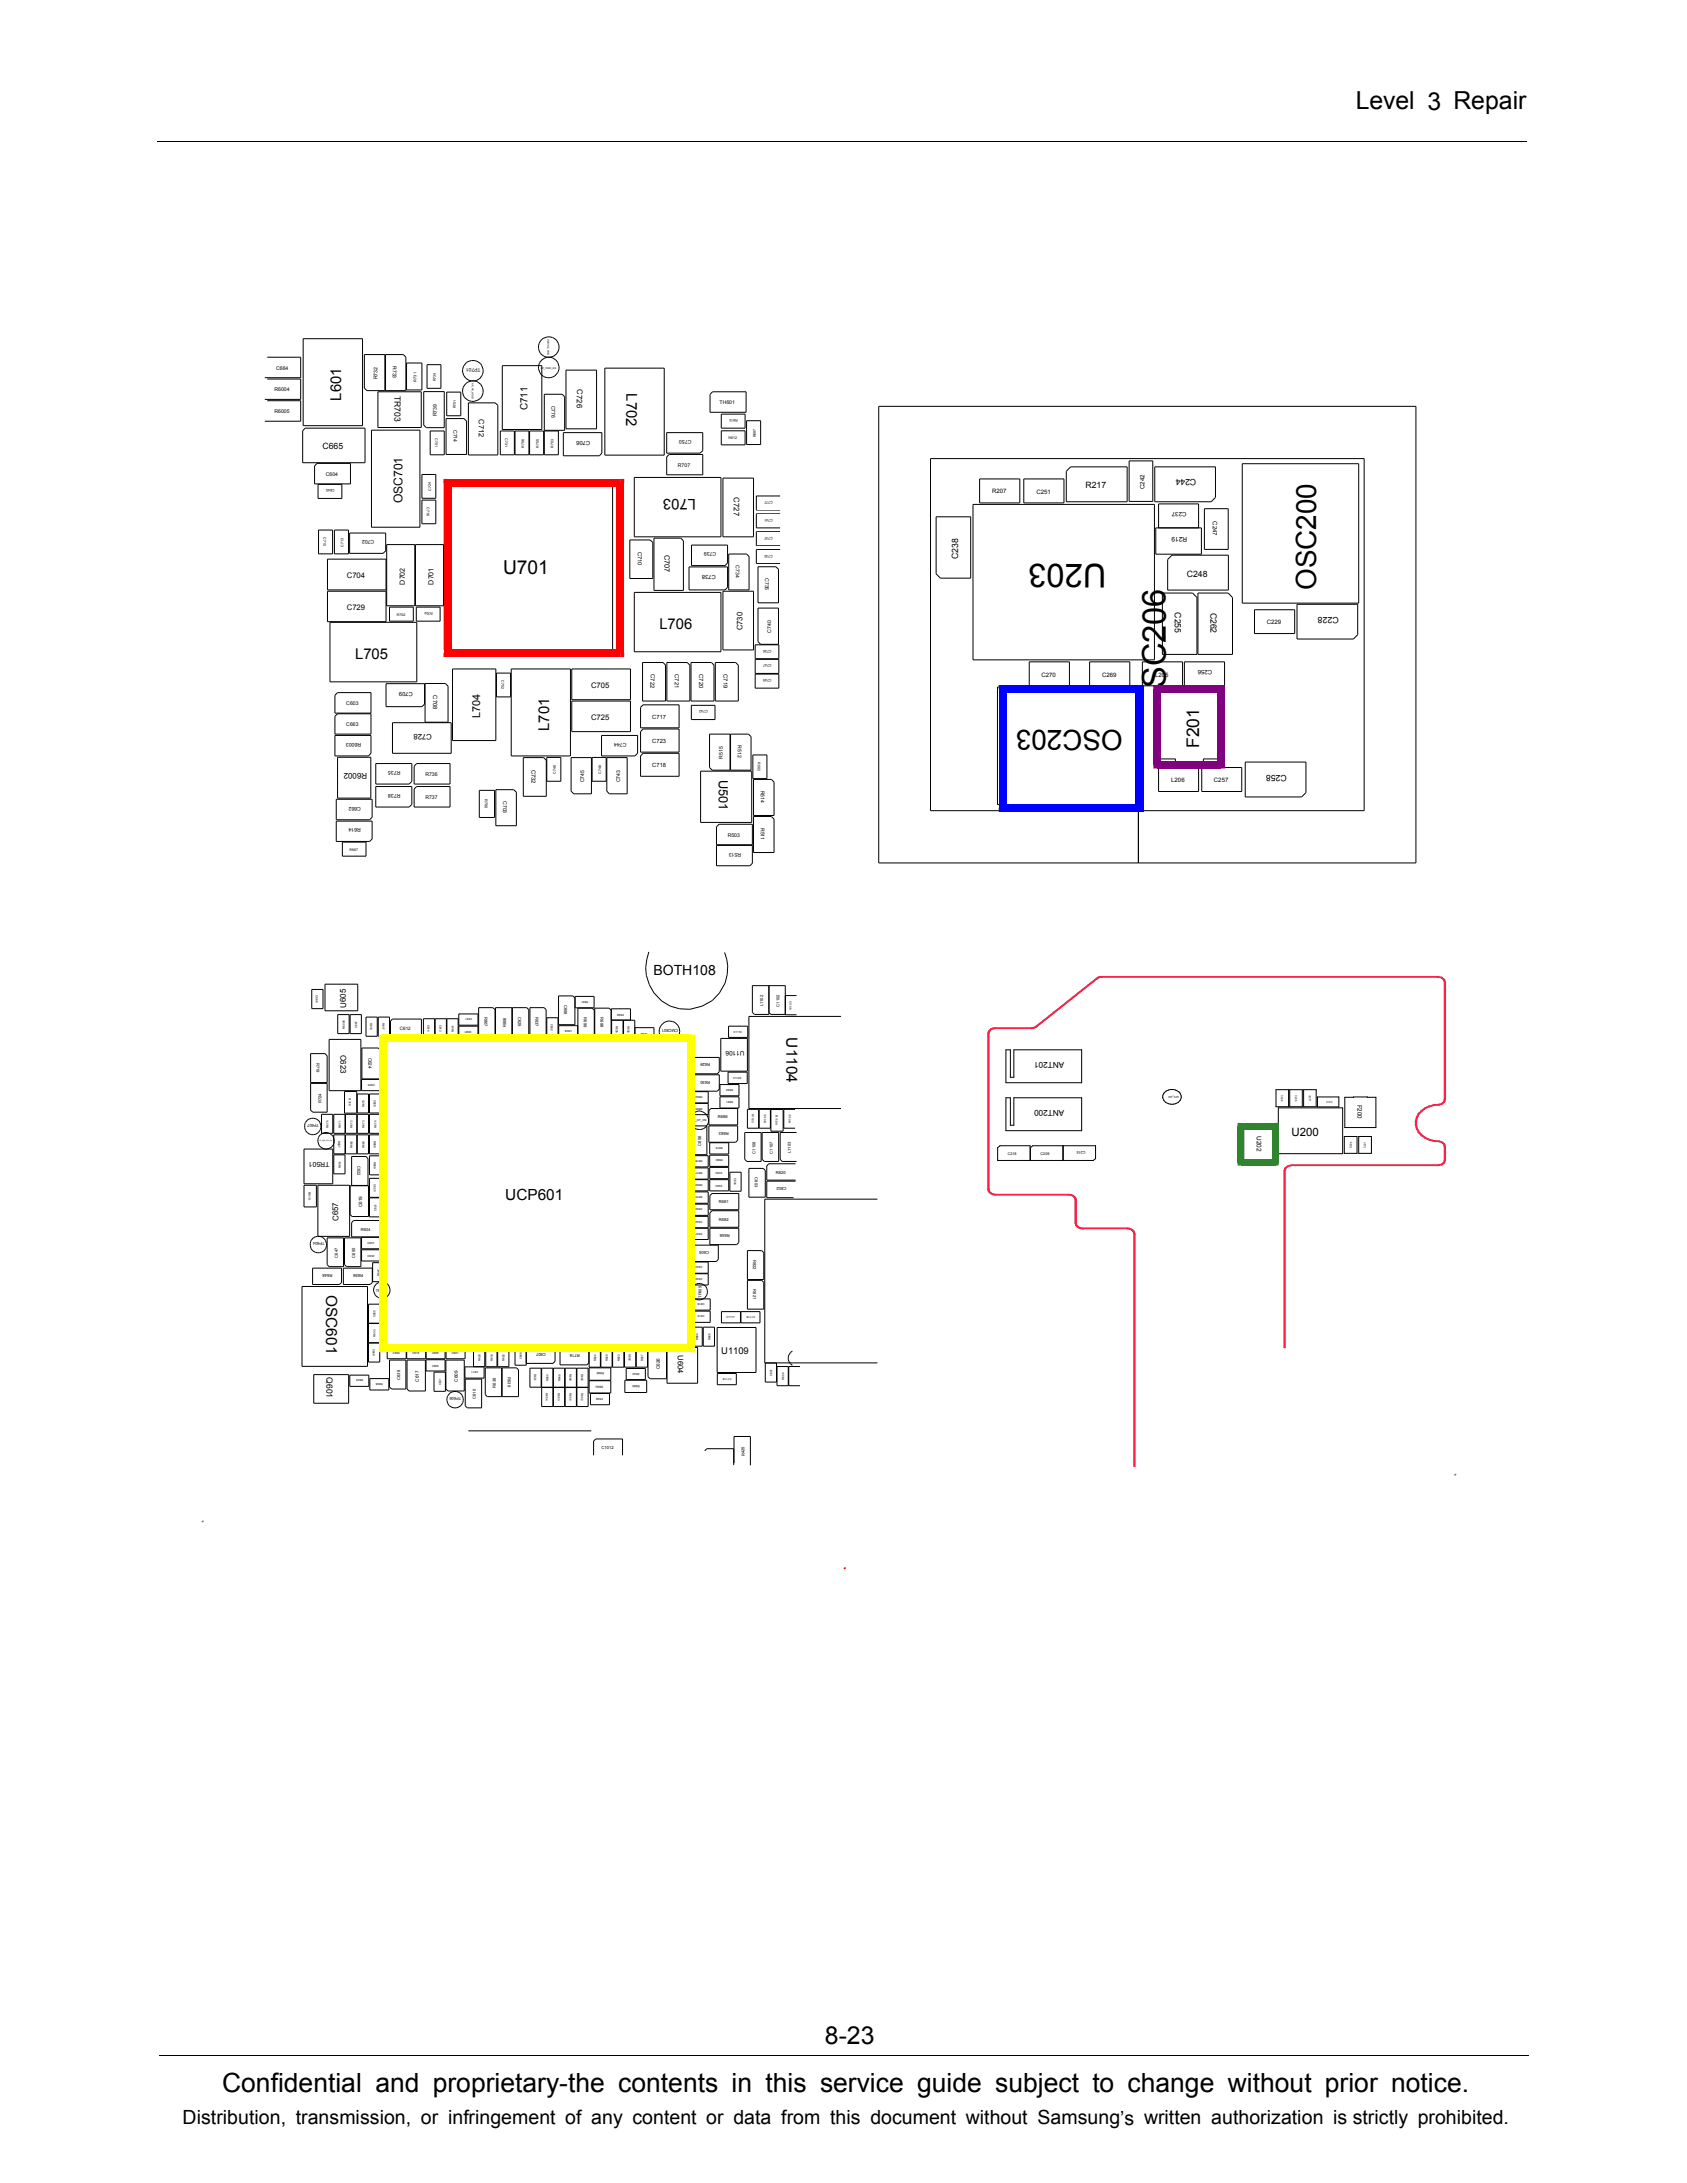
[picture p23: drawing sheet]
<svg xmlns="http://www.w3.org/2000/svg" width="216mm" height="279mm" viewBox="0 0 216 279" stroke-linecap="round" stroke-linejoin="round" font-family="sans-serif">
<defs><g id="words">
<g font-size="4.2">
<text x="141.6" y="72.2" transform="rotate(-180 141.6 72.2)">U203</text>
<text x="149.2" y="88.1" transform="rotate(-90 149.2 88.1)">SC206</text>
</g>
<g font-size="3.6">
<text x="168.4" y="75.5" transform="rotate(-90 168.4 75.5)">OSC200</text>
<text x="143.7" y="93.5" transform="rotate(-180 143.7 93.5)">OSC203</text>
</g>
<text font-size="3.4" x="28.4" y="267.7">Confidential and proprietary-the contents in this service guide subject to change without prior notice.</text>
<g font-size="3.2">
<text x="173.5" y="14">Level 3 Repair</text>
<text x="105.6" y="261.6">8-23</text>
</g>
<g font-size="2.5">
<text x="64.4" y="73.5">U701</text>
<text x="23.4" y="271.9">Distribution, transmission, or infringement of any content or data from this document without Samsung’s written authorization is strictly prohibited.</text>
</g>
<text font-size="2.2" x="153.5" y="95.7" transform="rotate(-90 153.5 95.7)">F201</text>
<g font-size="2">
<text x="100.6" y="132.8" transform="rotate(90 100.6 132.8)">U1104</text>
<text x="64.7" y="153.5">UCP601</text>
<text x="41.7" y="165.8" transform="rotate(90 41.7 165.8)">OSC601</text>
</g>
<g font-size="1.9">
<text x="43.6" y="51.3" transform="rotate(-90 43.6 51.3)">L601</text>
<text x="80.2" y="50.3" transform="rotate(90 80.2 50.3)">L702</text>
<text x="89.1" y="63.9" transform="rotate(-180 89.1 63.9)">L703</text>
<text x="84.4" y="80.5">L706</text>
<text x="45.4" y="84.3">L705</text>
<text x="70.3" y="93.5" transform="rotate(-90 70.3 93.5)">L701</text>
</g>
<text font-size="1.8" x="83.6" y="124.7">BOTH108</text>
<g font-size="1.6">
<text x="51.5" y="64.4" transform="rotate(-90 51.5 64.4)">OSC701</text>
<text x="92" y="99.8" transform="rotate(90 92 99.8)">U501</text>
</g>
<text font-size="1.5" x="165.3" y="145.4">U200</text>
<text font-size="1.4" x="61.5" y="91.9" transform="rotate(-90 61.5 91.9)">L704</text>
<text font-size="1.3" x="67.5" y="52.5" transform="rotate(-90 67.5 52.5)">C711</text>
<text font-size="1.2" x="92.3" y="173.3">U1109</text>
<g font-size="1.1">
<text x="50.5" y="50.7" transform="rotate(90 50.5 50.7)">TR703</text>
<text x="41.3" y="57.5">C665</text>
<text x="138.9" y="62.5">R217</text>
<text x="153.1" y="61.4" transform="rotate(-180 153.1 61.4)">C244</text>
<text x="122.6" y="71.5" transform="rotate(-90 122.6 71.5)">C238</text>
<text x="151.9" y="73.8">C248</text>
<text x="150.3" y="78.4" transform="rotate(90 150.3 78.4)">C255</text>
<text x="154.9" y="78.4" transform="rotate(90 154.9 78.4)">C262</text>
<text x="171.3" y="79" transform="rotate(-180 171.3 79)">C228</text>
<text x="164.7" y="99.2" transform="rotate(-180 164.7 99.2)">C258</text>
<text x="136.2" y="135.9" transform="rotate(-180 136.2 135.9)">ANT201</text>
<text x="136.2" y="142" transform="rotate(-180 136.2 142)">ANT200</text>
<text x="41.8" y="176.3" transform="rotate(90 41.8 176.3)">Q601</text>
</g>
<g font-size="1">
<text x="73.9" y="49.8" transform="rotate(90 73.9 49.8)">C726</text>
<text x="93.9" y="63.7" transform="rotate(90 93.9 63.7)">C727</text>
<text x="44.4" y="74">C704</text>
<text x="44.4" y="78">C729</text>
<text x="95" y="80.7" transform="rotate(-90 95 80.7)">C730</text>
<text x="75.6" y="88">C705</text>
<text x="55.3" y="93.9" transform="rotate(-180 55.3 93.9)">C728</text>
<text x="75.6" y="92.1">C725</text>
<text x="47" y="99" transform="rotate(-180 47 99)">R6002</text>
<text x="44.3" y="129" transform="rotate(-90 44.3 129)">U605</text>
<text x="43.6" y="135" transform="rotate(90 43.6 135)">C623</text>
<text x="43.3" y="156.3" transform="rotate(-90 43.3 156.3)">C657</text>
<text x="86.8" y="173.5" transform="rotate(90 86.8 173.5)">U604</text>
</g>
<g font-size=".9">
<text x="61.3" y="53.7" transform="rotate(90 61.3 53.7)">C712</text>
<text x="85" y="71" transform="rotate(90 85 71)">C707</text>
<text x="51.8" y="74.8" transform="rotate(-90 51.8 74.8)">D702</text>
<text x="55.5" y="74.8" transform="rotate(-90 55.5 74.8)">D701</text>
<text x="42.2" y="148.8" transform="rotate(-180 42.2 148.8)">TR501</text>
</g>
<g font-size=".8">
<text x="127" y="63.2">R207</text>
<text x="132.7" y="63.2">C251</text>
<text x="146.5" y="62.6" transform="rotate(-90 146.5 62.6)">C242</text>
<text x="151.8" y="65.6" transform="rotate(-180 151.8 65.6)">C237</text>
<text x="151.9" y="68.7" transform="rotate(-180 151.9 68.7)">R219</text>
<text x="155.2" y="66.7" transform="rotate(90 155.2 66.7)">C247</text>
<text x="162.1" y="79.9">C229</text>
<text x="133.3" y="86.6">C270</text>
<text x="141" y="86.6">C269</text>
<text x="147.8" y="86.6">L205</text>
<text x="155.1" y="85.8" transform="rotate(-180 155.1 85.8)">C256</text>
<text x="149.9" y="100.1">L206</text>
<text x="155.4" y="100.1">C257</text>
<text x="95.3" y="134.5" transform="rotate(-180 95.3 134.5)">U1106</text>
<text x="173.7" y="141.4" transform="rotate(90 173.7 141.4)">F200</text>
<text x="160.9" y="145.4" transform="rotate(90 160.9 145.4)">U202</text>
</g>
<g font-size=".7">
<text x="35.3" y="47.3">C664</text>
<text x="50.3" y="46.8" transform="rotate(90 50.3 46.8)">R733</text>
<text x="35.1" y="50.1">R6004</text>
<text x="35.1" y="52.9">R6005</text>
<text x="48.3" y="48.5" transform="rotate(-90 48.3 48.5)">R732</text>
<text x="55.9" y="53.3" transform="rotate(-90 55.9 53.3)">R739</text>
<text x="70.6" y="51.9" transform="rotate(90 70.6 51.9)">C776</text>
<text x="92.1" y="51.7">TH601</text>
<text x="58" y="55" transform="rotate(90 58 55)">C714</text>
<text x="75.5" y="56.4" transform="rotate(-180 75.5 56.4)">C706</text>
<text x="86.8" y="59.8">R707</text>
<text x="88.5" y="56.3" transform="rotate(-180 88.5 56.3)">C750</text>
<text x="41.7" y="60.9">C604</text>
<text x="47.9" y="69.2" transform="rotate(-180 47.9 69.2)">C702</text>
<text x="81.6" y="70.6" transform="rotate(90 81.6 70.6)">C710</text>
<text x="91.7" y="70.7" transform="rotate(-180 91.7 70.7)">C739</text>
<text x="91.6" y="73.6" transform="rotate(-180 91.6 73.6)">C738</text>
<text x="94.2" y="72.3" transform="rotate(90 94.2 72.3)">C734</text>
<text x="97.9" y="74" transform="rotate(90 97.9 74)">C735</text>
<text x="98.7" y="81" transform="rotate(-90 98.7 81)">C740</text>
<text x="52.8" y="88.6" transform="rotate(-180 52.8 88.6)">C709</text>
<text x="55.4" y="89" transform="rotate(90 55.4 89)">C708</text>
<text x="83.3" y="86.3" transform="rotate(90 83.3 86.3)">C722</text>
<text x="86.4" y="86.3" transform="rotate(90 86.4 86.3)">C721</text>
<text x="89.5" y="86.3" transform="rotate(90 89.5 86.3)">C720</text>
<text x="92.6" y="86.3" transform="rotate(90 92.6 86.3)">C719</text>
<text x="44.3" y="90.3">C603</text>
<text x="44.3" y="92.9">C663</text>
<text x="46.2" y="95.1" transform="rotate(-180 46.2 95.1)">R6003</text>
<text x="80.2" y="95.1" transform="rotate(-180 80.2 95.1)">C744</text>
<text x="83.5" y="92">C717</text>
<text x="83.5" y="95.1">C723</text>
<text x="94.4" y="95.4" transform="rotate(90 94.4 95.4)">R512</text>
<text x="51.2" y="98.7" transform="rotate(-180 51.2 98.7)">R735</text>
<text x="51.2" y="101.6" transform="rotate(-180 51.2 101.6)">R738</text>
<text x="54.4" y="99.3">R736</text>
<text x="68" y="98.5" transform="rotate(90 68 98.5)">C732</text>
<text x="74.8" y="100.1" transform="rotate(-90 74.8 100.1)">C745</text>
<text x="79.4" y="100.1" transform="rotate(-90 79.4 100.1)">C743</text>
<text x="83.5" y="98.2">C718</text>
<text x="92.5" y="97.1" transform="rotate(-90 92.5 97.1)">R515</text>
<text x="97.4" y="101.2" transform="rotate(90 97.4 101.2)">R514</text>
<text x="46.2" y="103.3" transform="rotate(-180 46.2 103.3)">C662</text>
<text x="46.2" y="106" transform="rotate(-180 46.2 106)">R614</text>
<text x="54.4" y="102.3">R737</text>
<text x="64.4" y="102.5" transform="rotate(90 64.4 102.5)">C703</text>
<text x="93.1" y="107.1">R503</text>
<text x="97.4" y="106" transform="rotate(90 97.4 106)">R511</text>
<text x="94.8" y="109.1" transform="rotate(-180 94.8 109.1)">R513</text>
</g>
<g font-size=".6">
<text x="61.5" y="47.1" transform="rotate(-180 61.5 47.1)">TP701</text>
<text x="51.2" y="131.9">C612</text>
<text x="47.2" y="135.4" transform="rotate(90 47.2 135.4)">C624</text>
<text x="46.3" y="154.5" transform="rotate(-90 46.3 154.5)">C619</text>
<text x="53.6" y="176.8" transform="rotate(-90 53.6 176.8)">C617</text>
<text x="58.6" y="176.8" transform="rotate(-90 58.6 176.8)">C609</text>
<text x="84.5" y="175.3" transform="rotate(-90 84.5 175.3)">C626</text>
</g>
<g font-size=".5">
<text x="53.3" y="48.8" transform="rotate(-90 53.3 48.8)">R731</text>
<text x="55.8" y="48.8" transform="rotate(-90 55.8 48.8)">R734</text>
<text x="58.3" y="52.3" transform="rotate(-90 58.3 52.3)">R701</text>
<text x="94.4" y="53.7" transform="rotate(-180 94.4 53.7)">R613</text>
<text x="55.7" y="56.1" transform="rotate(90 55.7 56.1)">C701</text>
<text x="64.7" y="56.1" transform="rotate(90 64.7 56.1)">C731</text>
<text x="67.1" y="57.3" transform="rotate(-90 67.1 57.3)">R706</text>
<text x="68.9" y="57.3" transform="rotate(-90 68.9 57.3)">R705</text>
<text x="70.8" y="57.3" transform="rotate(-90 70.8 57.3)">R703</text>
<text x="93.2" y="56.2">R612</text>
<text x="96.7" y="56" transform="rotate(-90 96.7 56)">R697</text>
<text x="42.8" y="62.6" transform="rotate(-180 42.8 62.6)">C640</text>
<text x="54.6" y="64.9" transform="rotate(90 54.6 64.9)">C716</text>
<text x="55.2" y="62.8" transform="rotate(-90 55.2 62.8)">C724</text>
<text x="98.9" y="64.1" transform="rotate(-180 98.9 64.1)">C777</text>
<text x="41.4" y="68.8" transform="rotate(90 41.4 68.8)">C715</text>
<text x="44" y="70" transform="rotate(-90 44 70)">C713</text>
<text x="98.9" y="66.4" transform="rotate(-180 98.9 66.4)">C741</text>
<text x="98.9" y="71" transform="rotate(-180 98.9 71)">C733</text>
<text x="98.9" y="68.7" transform="rotate(-180 98.9 68.7)">C737</text>
<text x="50.8" y="78.8">R702</text>
<text x="55.4" y="78.3" transform="rotate(-180 55.4 78.3)">R704</text>
<text x="98.7" y="83.2" transform="rotate(-180 98.7 83.2)">C736</text>
<text x="64.2" y="87.1" transform="rotate(90 64.2 87.1)">C752</text>
<text x="98.7" y="85" transform="rotate(-180 98.7 85)">C747</text>
<text x="98.7" y="86.9" transform="rotate(-180 98.7 86.9)">C749</text>
<text x="90.6" y="90.9" transform="rotate(-180 90.6 90.9)">C742</text>
<text x="71.1" y="99" transform="rotate(-90 71.1 99)">C746</text>
<text x="76.9" y="99" transform="rotate(-90 76.9 99)">C748</text>
<text x="97" y="97.6" transform="rotate(90 97 97.6)">R502</text>
<text x="62" y="102.2" transform="rotate(90 62 102.2)">R700</text>
<text x="44.7" y="108.9">R667</text>
<text x="62" y="130.1" transform="rotate(90 62 130.1)">R807</text>
<text x="64.8" y="131.5" transform="rotate(-90 64.8 131.5)">R806</text>
<text x="66.3" y="130.1" transform="rotate(90 66.3 130.1)">C629</text>
<text x="68.5" y="130.1" transform="rotate(90 68.5 130.1)">R637</text>
<text x="72.2" y="128.6" transform="rotate(90 72.2 128.6)">C658</text>
<text x="74.7" y="130.2" transform="rotate(90 74.7 130.2)">R699</text>
<text x="76.9" y="130.2" transform="rotate(90 76.9 130.2)">R698</text>
<text x="86.8" y="131.7" transform="rotate(-180 86.8 131.7)">CMC801</text>
<text x="97.7" y="128.8" transform="rotate(-90 97.7 128.8)">L1102</text>
<text x="99.8" y="128.8" transform="rotate(-90 99.8 128.8)">C1102</text>
<text x="40.5" y="136" transform="rotate(90 40.5 136)">R719</text>
<text x="90.9" y="136.1" transform="rotate(-180 90.9 136.1)">R629</text>
<text x="40.8" y="143.9" transform="rotate(-180 40.8 143.9)">TP607</text>
<text x="41.1" y="141.2" transform="rotate(-90 41.1 141.2)">R724</text>
<text x="90.9" y="138.3" transform="rotate(-180 90.9 138.3)">R630</text>
<text x="91.9" y="143.2">R686</text>
<text x="45.7" y="149.2" transform="rotate(90 45.7 149.2)">C622</text>
<text x="89.7" y="146.6" transform="rotate(-90 89.7 146.6)">C656</text>
<text x="93.3" y="144.8" transform="rotate(-180 93.3 144.8)">R683</text>
<text x="96.7" y="147.6" transform="rotate(-90 96.7 147.6)">C1108</text>
<text x="98.9" y="147.6" transform="rotate(-90 98.9 147.6)">C1107</text>
<text x="101.2" y="147.6" transform="rotate(-90 101.2 147.6)">L1103</text>
<text x="129" y="147.8">C218</text>
<text x="133.2" y="147.8">C209</text>
<text x="138.9" y="147.3" transform="rotate(-180 138.9 147.3)">C215</text>
<text x="92" y="154">R681</text>
<text x="96.6" y="150.7" transform="rotate(90 96.6 150.7)">C803</text>
<text x="99.3" y="150.2">R820</text>
<text x="100.6" y="151.9" transform="rotate(-180 100.6 151.9)">C802</text>
<text x="41.5" y="159" transform="rotate(-180 41.5 159)">TP604</text>
<text x="43.2" y="161" transform="rotate(-90 43.2 161)">C647</text>
<text x="45.4" y="161" transform="rotate(-90 45.4 161)">C655</text>
<text x="46.2" y="157.5">R634</text>
<text x="90.8" y="160.1" transform="rotate(-180 90.8 160.1)">C605</text>
<text x="92" y="156.3">R682</text>
<text x="93.4" y="157.9" transform="rotate(-180 93.4 157.9)">R658</text>
<text x="96.4" y="161.2" transform="rotate(90 96.4 161.2)">R822</text>
<text x="42.5" y="163" transform="rotate(-180 42.5 163)">R648</text>
<text x="46.5" y="163" transform="rotate(-180 46.5 163)">R656</text>
<text x="48.1" y="165.4">TP603</text>
<text x="89.8" y="166.1" transform="rotate(-90 89.8 166.1)">TP605</text>
<text x="96.4" y="165" transform="rotate(90 96.4 165)">R821</text>
<text x="69.9" y="173.1" transform="rotate(-180 69.9 173.1)">C607</text>
<text x="74.2" y="173.3" transform="rotate(-180 74.2 173.3)">R718</text>
<text x="51.2" y="176.6" transform="rotate(-90 51.2 176.6)">C638</text>
<text x="59" y="178.8" transform="rotate(-180 59 178.8)">TP606</text>
<text x="60.9" y="179" transform="rotate(-90 60.9 179)">C610</text>
<text x="63.5" y="177.6" transform="rotate(-90 63.5 177.6)">R638</text>
<text x="65" y="176.2" transform="rotate(90 65 176.2)">R639</text>
<text x="77" y="185.5">C1012</text>
<text x="95.3" y="186.4" transform="rotate(-90 95.3 186.4)">R425</text>
</g>
<g font-size=".4">
<text x="40.4" y="127.4" transform="rotate(90 40.4 127.4)">C666</text>
<text x="44.1" y="131.7" transform="rotate(-90 44.1 131.7)">R6006</text>
<text x="45.7" y="131.6" transform="rotate(-90 45.7 131.6)">C667</text>
<text x="47.4" y="130.9" transform="rotate(90 47.4 130.9)">R618</text>
<text x="49" y="130.9" transform="rotate(90 49 130.9)">R617</text>
<text x="54.7" y="131.1" transform="rotate(90 54.7 131.1)">C614</text>
<text x="56.2" y="131.1" transform="rotate(90 56.2 131.1)">C613</text>
<text x="60.4" y="130.3" transform="rotate(-180 60.4 130.3)">C651</text>
<text x="70.5" y="131" transform="rotate(90 70.5 131)">C632</text>
<text x="73.2" y="131.8" transform="rotate(-180 73.2 131.8)">C608</text>
<text x="75.3" y="128.1" transform="rotate(-180 75.3 128.1)">R631</text>
<text x="78.8" y="131.3" transform="rotate(90 78.8 131.3)">R635</text>
<text x="79" y="130">R692</text>
<text x="80.3" y="131.3" transform="rotate(90 80.3 131.3)">R636</text>
<text x="101" y="128.1" transform="rotate(90 101 128.1)">C1106</text>
<text x="58.1" y="132.1" transform="rotate(-90 58.1 132.1)">R641</text>
<text x="59.5" y="132.2">U603</text>
<text x="82" y="132.4">R632</text>
<text x="93.9" y="132.2">C1119</text>
<text x="44.7" y="140.6" transform="rotate(90 44.7 140.6)">R315</text>
<text x="46.6" y="141.7" transform="rotate(-90 46.6 141.7)">R675</text>
<text x="47.8" y="140.8" transform="rotate(90 47.8 140.8)">C628</text>
<text x="48" y="138.7" transform="rotate(-180 48 138.7)">C625</text>
<text x="88.5" y="143.5">TP_CP_ON</text>
<text x="89.9" y="141.8" transform="rotate(-180 89.9 141.8)">R665</text>
<text x="89.9" y="140.3" transform="rotate(-180 89.9 140.3)">R664</text>
<text x="93.8" y="138.1">C1120</text>
<text x="93.8" y="139.3" transform="rotate(-180 93.8 139.3)">R660</text>
<text x="93.8" y="140.9" transform="rotate(-180 93.8 140.9)">R661</text>
<text x="96.2" y="142.6" transform="rotate(90 96.2 142.6)">R1103</text>
<text x="98" y="143.8" transform="rotate(-90 98 143.8)">R1105</text>
<text x="99.2" y="142.7" transform="rotate(90 99.2 142.7)">R1104</text>
<text x="101.2" y="143.8" transform="rotate(-90 101.2 143.8)">R1102</text>
<text x="42" y="144.3" transform="rotate(-90 42 144.3)">R676</text>
<text x="43.3" y="146" transform="rotate(90 43.3 146)">R687</text>
<text x="43.6" y="144.3" transform="rotate(-90 43.6 144.3)">R671</text>
<text x="43.6" y="149.5" transform="rotate(-90 43.6 149.5)">R651</text>
<text x="45.1" y="144.3" transform="rotate(-90 45.1 144.3)">R672</text>
<text x="45.1" y="146.9" transform="rotate(-90 45.1 146.9)">R662</text>
<text x="46.6" y="144.3" transform="rotate(-90 46.6 144.3)">R673</text>
<text x="46.6" y="146.9" transform="rotate(-90 46.6 146.9)">R663</text>
<text x="47.8" y="146" transform="rotate(90 47.8 146)">R666</text>
<text x="47.8" y="148.7" transform="rotate(90 47.8 148.7)">R659</text>
<text x="48.2" y="144.3" transform="rotate(-90 48.2 144.3)">R674</text>
<text x="89.9" y="148.5" transform="rotate(-180 89.9 148.5)">R678</text>
<text x="92.5" y="148.4" transform="rotate(-180 92.5 148.4)">R680</text>
<text x="92.5" y="146.8" transform="rotate(-180 92.5 146.8)">R679</text>
<text x="39.5" y="152.6" transform="rotate(90 39.5 152.6)">R519</text>
<text x="47.8" y="151.6" transform="rotate(90 47.8 151.6)">C620</text>
<text x="48.2" y="155" transform="rotate(-90 48.2 155)">C621</text>
<text x="89.9" y="153.1" transform="rotate(-180 89.9 153.1)">R670</text>
<text x="89.9" y="151.5" transform="rotate(-180 89.9 151.5)">R669</text>
<text x="89.9" y="154.7" transform="rotate(-180 89.9 154.7)">C654</text>
<text x="89.9" y="150" transform="rotate(-180 89.9 150)">R677</text>
<text x="91.6" y="150.3">C633</text>
<text x="91.6" y="151.9">C653</text>
<text x="94" y="150.8" transform="rotate(90 94 150.8)">C634</text>
<text x="47" y="160.8">C636</text>
<text x="47" y="159.3">C637</text>
<text x="89.9" y="156.2" transform="rotate(-180 89.9 156.2)">C642</text>
<text x="89.9" y="157.8" transform="rotate(-180 89.9 157.8)">C627</text>
<text x="48.6" y="163.3" transform="rotate(-90 48.6 163.3)">R647</text>
<text x="89.9" y="162.1" transform="rotate(-180 89.9 162.1)">C643</text>
<text x="89.9" y="163.6" transform="rotate(-180 89.9 163.6)">C630</text>
<text x="90.1" y="166.8" transform="rotate(-180 90.1 166.8)">C618</text>
<text x="47.7" y="172.6" transform="rotate(90 47.7 172.6)">C649</text>
<text x="48.1" y="171.1" transform="rotate(-90 48.1 171.1)">R633</text>
<text x="48.1" y="168.6" transform="rotate(-90 48.1 168.6)">C650</text>
<text x="50.3" y="173.3">C639</text>
<text x="52.8" y="173.3">C616</text>
<text x="55.3" y="173.3">C635</text>
<text x="57.8" y="173.3">C601</text>
<text x="66.8" y="174" transform="rotate(-90 66.8 174)">C659</text>
<text x="80.5" y="173.3" transform="rotate(90 80.5 173.3)">U602</text>
<text x="89.3" y="171.6" transform="rotate(-90 89.3 171.6)">R684</text>
<text x="90.1" y="168.4" transform="rotate(-180 90.1 168.4)">C615</text>
<text x="90.9" y="171.6" transform="rotate(-90 90.9 171.6)">R685</text>
<text x="93" y="168.7">C1117</text>
<text x="96.6" y="168.4" transform="rotate(-180 96.6 168.4)">C1118</text>
<text x="46.5" y="176.6" transform="rotate(-180 46.5 176.6)">R625</text>
<text x="49" y="177" transform="rotate(-180 49 177)">R668</text>
<text x="55.3" y="174.9">C606</text>
<text x="56.5" y="177.3" transform="rotate(-90 56.5 177.3)">C631</text>
<text x="61.2" y="175.5" transform="rotate(-180 61.2 175.5)">C611</text>
<text x="61.5" y="174.2" transform="rotate(-90 61.5 174.2)">R620</text>
<text x="63.1" y="174.2" transform="rotate(-90 63.1 174.2)">R619</text>
<text x="64.6" y="174.2" transform="rotate(-90 64.6 174.2)">R622</text>
<text x="68.3" y="175.9" transform="rotate(90 68.3 175.9)">R621</text>
<text x="69.9" y="178.4" transform="rotate(90 69.9 178.4)">R654</text>
<text x="70.2" y="176.8" transform="rotate(-90 70.2 176.8)">R650</text>
<text x="71.4" y="178.4" transform="rotate(90 71.4 178.4)">R653</text>
<text x="71.7" y="176.8" transform="rotate(-90 71.7 176.8)">R649</text>
<text x="72.9" y="175.9" transform="rotate(90 72.9 175.9)">R646</text>
<text x="72.9" y="178.4" transform="rotate(90 72.9 178.4)">R655</text>
<text x="74.4" y="175.9" transform="rotate(90 74.4 175.9)">R645</text>
<text x="74.4" y="178.4" transform="rotate(90 74.4 178.4)">R652</text>
<text x="76.3" y="177.7">R695</text>
<text x="76.3" y="174.2" transform="rotate(-90 76.3 174.2)">R624</text>
<text x="76.3" y="179.2">R694</text>
<text x="77.3" y="175.6" transform="rotate(-180 77.3 175.6)">R696</text>
<text x="77.8" y="174.2" transform="rotate(-90 77.8 174.2)">R626</text>
<text x="79.3" y="174.2" transform="rotate(-90 79.3 174.2)">R623</text>
<text x="81.8" y="175.7" transform="rotate(-180 81.8 175.7)">R642</text>
<text x="81.9" y="177.2" transform="rotate(-180 81.9 177.2)">R690</text>
<text x="82.3" y="174.2" transform="rotate(-90 82.3 174.2)">R627</text>
<text x="93.6" y="176.3" transform="rotate(-180 93.6 176.3)">C1116</text>
<text x="98.8" y="176.1" transform="rotate(-90 98.8 176.1)">C801</text>
<text x="100.4" y="176.6" transform="rotate(-90 100.4 176.6)">R804</text>
</g>
<g font-size=".3">
<text x="69.2" y="47.2">AP_PMIC_EN</text>
<text x="70.1" y="43.3" transform="rotate(90 70.1 43.3)">VIBTONE_PWM</text>
<text x="60.4" y="49" transform="rotate(90 60.4 49)">AP_PS_HOLD</text>
<text x="150.9" y="140.3" transform="rotate(-180 150.9 140.3)">GPS_200</text>
<text x="164" y="140.1" transform="rotate(90 164 140.1)">C206</text>
<text x="165.7" y="140.1" transform="rotate(90 165.7 140.1)">C205</text>
<text x="167.8" y="141" transform="rotate(-90 167.8 141)">L200</text>
<text x="170.5" y="140.9" transform="rotate(-180 170.5 140.9)">C213</text>
<text x="173" y="146.9" transform="rotate(-90 173 146.9)">R204</text>
<text x="174.8" y="147" transform="rotate(-90 174.8 147)">C201</text>
</g>
</g></defs>
<g fill="none" stroke="#000" stroke-width=".13">
<path d="M20.2 18.1h175.3M34.2 45.7h4.3v2.6h-4.6M34.2 48.5h4.3v2.6h-4.6M34.2 51.3h4.3v2.6h-4.6M38.8 43.3h7.6v11.2h-7.6zM39.1 54.8h7.6v4.4h-8v-4.1zM40.6 59.3h4.3v2.6h-4.6v-2.3zM46.6 45.4h2.7v4.6h-2.3l-.4-.3zM47.5 55.1h6.2v12.4h-6.2zM48.4 50.1h5.5v4.6h-5.5zM49.3 45.4h2.3l.3 .3v4.3h-2.6zM52 46.5h2v3.4h-2z"/>
<path d="M54.2 50.1h2.7v4.6h-2.3l-.4-.3zM54.7 46.7h1.7v3h-1.7zM55.1 55.2h1.8v3h-1.8zM57.1 53.6h2.3l.3 .3v4.3h-2.6zM57.2 50.2h1.8v3h-1.8zM59.9 51.6h3.5l.3 .3v6.3h-3.8zM60.4 48.7h.3M60.7 48.7a1.32 1.32 0 0 1 .9 2.1 1.32 1.32 0 0 1-2.2 0 1.32 1.32 0 0 1 1-2.1M60.7 48.7a1.31 1.31 0 0 0 .9-2 1.31 1.31 0 0 0-2.2 0 1.31 1.31 0 0 0 1 2M64 55.2h1.8v3h-1.8zM64.3 46.8h5v8.2h-5zM65.9 55.2h1.8v3h-1.8z"/>
<path d="M67.8 55.2h1.8v3h-1.8zM69.7 50.5h2.2l.4 .3v4.3h-2.6zM69.7 55.2h1.8v3h-1.8zM70.1 45.7h.3M70.1 45.7a1.32 1.32 0 0 0-1 2 1.32 1.32 0 0 0 2.2 0 1.32 1.32 0 0 0-.9-2M70.4 45.7a1.31 1.31 0 0 0 .9-2 1.31 1.31 0 0 0-2.2 0 1.31 1.31 0 0 0 1 2M72.1 55.4h4.9v2.6l-.3 .3h-4.6zM72.4 47.4h3.9v7.5h-3.9zM77.4 47.1h7.6v11.2h-7.6zM85.3 55.4h4.6v2.3l-.3 .3h-4.3zM85.6 58.2h4.3v2.6h-4.6v-2.3zM91.2 50.1h4.3v2.7h-4.6v-2.3z"/>
<path d="M92.3 53h3.1v1.8h-3.1zM92.3 55.1h3.1v1.8h-3.1zM95.5 53.8h1.8v3.1h-1.8zM112.5 52h68.7v58.4h-68.7zM119.1 58.7h55.5v45.1h-55.5zM137 59.8h7.3v4.4h-7.8v-3.9zM144.5 59h3v5.2h-3zM147.8 59.8h7.8v3.9l-.6 .5h-7.2zM159 59.4h14.9v17.8h-14.9zM40.7 62h3.1v1.8h-3.1zM40.8 67.8h1.8v3.1h-1.8zM41.9 71.6h7.5v3.9h-7.5z"/>
<path d="M41.9 75.7h7.5v3.9h-7.5zM42.2 79.7h11.1v7.6h-11.1zM42.8 67.8h1.8v3.1h-1.8zM44.7 68.2h4.7v2.3l-.4 .3h-4.3zM49.5 69.7h3.6v7.8h-3.6zM49.8 77.7h3.1v1.8h-3.1zM53.2 69.7h3.6v7.8h-3.6zM53.3 77.7h3v1.8h-3zM54 60.7h1.8v3.1h-1.8zM54 64h1.8v3h-1.8zM56.9 61.6h21.5v21.6h-21.5zM80.6 69.1h2.6l.3 .3v4.6h-2.9z"/>
<path d="M81.2 75.8h11.1v7.6h-11.1zM81.2 61.1h11.1v7.6h-11.1zM83.7 68.9h3.4l.4 .3v6.4h-3.8zM88.2 72.6h4.9v2.6l-.3 .3h-4.6zM88.5 69.8h4.6v2.3l-.3 .3h-4.3zM92.5 61.2h3.9v7.5h-3.9zM92.5 75.7h3.9v7.5h-3.9zM93.3 70.9h2.2l.4 .3v4.3h-2.6zM97 72.5h2.3l.3 .4v4.3h-2.6zM97 77.8h2.6v4.7h-2.3l-.3-.4zM99.8 63.5h-3v1.8h3M99.8 65.8h-3v1.8h3"/>
<path d="M99.8 68.1h-3v1.7h3M99.8 70.3h-3v1.8h3M119.8 66.1h4.4v7.9h-3.8l-.6-.6zM124.5 64.6h23.2v19.9h-23.2zM125.4 61.3h5.1v3.1h-5.1zM131 61.3h5.2v3.1h-5.2zM147.9 67.6h5.9v3.3h-5.9zM148.8 75.9h3.8l.6 .6v7.3h-4.4zM150 71.1h7.2v4.4h-7.8v-3.9zM153.3 75.9h3.9l.5 .6v7.3h-4.4zM153.4 67.6v-3.1h-5.1v3.1M154.1 65.1h3.1v5.2h-3.1z"/>
<path d="M160.5 78h5.2v3.1h-5.2zM166 77.3h7.8v3.9l-.6 .6h-7.2zM42.9 89l.3-.4h4.3v2.7h-4.6zM42.9 91.7l.3-.3h4.3v2.6h-4.6zM42.9 94.1h4.6v2.3l-.3 .4h-4.3zM43.2 96.9h4.3v5.3h-4.3zM48.1 97.7h4.6v2.3l-.3 .4h-4.3zM49.4 87.5h4.9v2.6l-.3 .3h-4.6zM50.2 92.5h7.5v3.9h-7.5zM53.3 97.7h4.3v2.7h-4.6v-2.3zM54.4 87.5h2.6l.3 .3v4.6h-2.9zM57.9 85.6h5.6v9.2h-5.6z"/>
<path d="M63.5 86.1h1.8v3.1h-1.8zM65.4 85.6h7.6v11.2h-7.6zM67 97h2.6l.3 .3v4.6h-2.9zM70 96.9h1.8v3.1h-1.8zM73.1 97h2.6v4.6h-2.3l-.3-.3zM73.2 89.7h7.5v3.9h-7.5zM73.2 85.6h7.5v4h-7.5zM75.8 96.9h1.8v3.1h-1.8zM77 94.1h4.6v2.3l-.3 .4h-4.3zM77.7 97h2.6v4.6h-2.3l-.3-.3zM82.2 84.8h2.7l.3 .3v4.6h-3zM82.3 96.4h4.6v3h-4.9v-2.6z"/>
<path d="M82.3 90.2h4.6v3h-4.9v-2.7zM82.3 93.3h4.6v3h-4.9v-2.7zM85.3 84.8h2.6l.4 .3v4.6h-3zM88.4 84.8h2.7l.3 .3v4.6h-3zM88.5 90.3h3v1.8h-3zM89.7 98.7h6.5v6.6h-6.5zM90.8 94h2.6v4.6h-2.3l-.3-.4zM91.5 84.8h2.6l.4 .3v4.6h-3zM93.5 94h2.3l.3 .3v4.3h-2.6zM96.4 96.6h1.7v3.1h-1.7zM96.4 99.8h2.3l.4 .3v4.3h-2.7zM96.6 82.5h3.1v1.8h-3.1z"/>
<path d="M96.6 84.4h3.1v1.8h-3.1zM96.6 86.3h3.1v1.8h-3.1zM127.7 87.9h17.6v15.1h-17.6zM131.7 84.7h5.2v3.1h-5.2zM139.4 84.7h5.2v3.1h-5.2zM146.2 84.7h5.1v3.1h-5.1zM147.8 87.9h8.8v6.3h-.7v2.9h-1.9v.9h-3.6v-.9h-1.9v-2.9h-.7zM148.3 98.2h5.1v3.1h-5.1zM151.6 84.7h5.1v3.1h-5.1zM153.8 98.2h5.1v3.1h-5.1zM159.4 97.5h7.7v4l-.5 .5h-7.2zM43 102.3h4.6v2.3l-.3 .3h-4.3z"/>
<path d="M43 105.1h4.6v2.3l-.3 .3h-4.3zM43.8 107.8h3v1.8h-3zM48.1 100.7h4.6v2.3l-.3 .3h-4.3zM53.3 100.7h4.3v2.6h-4.6v-2.3zM61.3 101.2h2v3.4h-2zM63.5 101.1h2.2l.4 .3v4.3h-2.6zM91.7 108.2h4.6v2.3l-.3 .3h-4.3zM92 105.5h4.3v2.6h-4.6v-2.3zM96.4 104.5h2.3l.4 .3v4.3h-2.7zM145.7 103.8v6.6M39.8 134.9h1.8l.3 .2v3.5h-2.1zM39.8 138.7h2.1v3.6h-1.9l-.2-.2z"/>
<path d="M39.9 126.6h1.4v2.5h-1.4zM41.6 126h4.2v3.4h-4.2zM42.1 133h4.1v6.6h-4.1zM43.2 129.9h1.5v2.4h-1.5zM44.1 139.7h1.6v2.8h-1.6zM44.8 129.9h1.4v2.4h-1.4zM46.3 138.2h2.4v1.4h-2.4zM46.3 134.1h2.1l.3 .3v3.7h-2.4zM46.8 130.2h1.5v2.4h-1.5zM48.4 130.2h1.4v2.4h-1.4zM48.9 133h39.3v39.3h-39.3zM50 130.7l.2-.3h3.7v2.4h-3.9z"/>
<path d="M54.2 130.4h1.4v2.4h-1.4zM55.7 130.4h1.4v2.4h-1.4zM57.2 130.4h1.4v2.4h-1.4zM58.7 131.3h2.5v1.5h-2.5zM58.7 129.8h2.5v1.4h-2.5zM61.3 129h1.8l.3 .2v3.5h-2.1zM63.4 129h2.1v3.7h-1.8l-.3-.3zM65.6 129h1.8l.3 .2v3.5h-2.1zM67.8 129h1.8l.3 .2v3.5h-2.1zM70 130.3h1.4v2.4h-1.4zM71.5 131.3h2.4v1.4h-2.4zM73.6 127.7l-.3-.2h-1.8v3.6h2.1v-3.6h2.4v1.5h-2.4"/>
<path d="M74 129h1.8l.3 .3v3.4h-2.1zM76.1 129h1.9l.2 .3v3.4h-2.1zM78.3 130.6v2.4h1.4v-2.4M80.7 130.6v-1.5h-2.5v1.5h3v2.4h-1.4v-2.4M81.3 131.5h2.4v1.5h-2.4zM83 121.8a5.3 5.3 0 0 0 2.9 7 5.3 5.3 0 0 0 6.9-3 5.3 5.3 0 0 0-.1-3.9M88.2 139.7h2.4v1.5h-2.4zM88.3 135.3h3.8v1.9l-.3 .2h-3.5zM88.3 137.6h3.8v1.8l-.3 .3h-3.5zM92.1 138.8h2.5v1.5h-2.5zM92.2 132.9h3.5v4.2h-3.5zM93.2 137.2h2.4v1.5h-2.4z"/>
<path d="M93.2 131.3h2.5v1.5h-2.5zM98.4 126.2v3.6h-1.8l-.3-.2v-3.4h4.2v3.7h1.4M98.4 129.6l.3 .2h1.8M100.5 127.4h1.4M107.6 130.1h-11.8v11.8h11.8M128.7 134.4h.6v3.5h.5v-3.5h8.6v4.2h-9.7zM148.9 139.9a1.3 1.3 0 0 1 2.3 .4 1.19 1.19 0 0 1-1.2 1 1.19 1.19 0 0 1-1.2-1zM163.3 139.5h1.6v2.1h-1.6zM165.1 139.5h1.6v2.1h-1.6zM166.8 139.5h1.6v2.1h-1.6zM38.9 151.7h1.6v2.8h-1.6zM38.9 147.1h3.7v4.4h-3.7z"/>
<path d="M40.7 158.2v-6.5h4v6.5h-4.1a1.06 1.06 0 0 0-.7 1.7 1.06 1.06 0 0 0 1.7 0 1.06 1.06 0 0 0-.7-1.7M41.1 142.6h1.5v2.5h-1.5zM41.9 147.1a1.07 1.07 0 0 0 .7-1.7 1.07 1.07 0 0 0-1.8 0 1.07 1.07 0 0 0 .8 1.7M41.9 158.4h2.1v3.7h-1.9l-.2-.2zM42.7 142.6h1.5v2.5h-1.5zM42.7 145.2h1.5v2.5h-1.5zM42.7 147.8h1.5v2.4h-1.5zM44.1 158.4h2.1v3.7h-1.9l-.2-.2zM44.2 142.6h1.5v2.5h-1.5zM44.2 145.2h1.5v2.5h-1.5zM44.8 151.8h2.4v3.9h-2.1l-.3-.3zM45 148h1.8l.3 .3v3.4h-2.1z"/>
<path d="M45.3 156.2h3.4v2.1h-3.7v-1.8zM45.7 140h1.5v2.5h-1.5zM45.7 142.6h1.5v2.5h-1.5zM45.7 145.2h1.5v2.5h-1.5zM46.3 158.4h2.4v1.4h-2.4zM46.3 160h2.4v1.4h-2.4zM47.3 140h1.4v2.5h-1.4zM47.3 142.6h1.4v2.5h-1.4zM47.3 145.2h1.4v2.5h-1.4zM47.3 147.9h1.4v2.5h-1.4zM47.3 150.8h1.4v2.4h-1.4zM47.3 153.3h1.4v2.4h-1.4z"/>
<path d="M88.2 155.7h2.4v1.4h-2.4zM88.2 141.2h2.4v1.5h-2.4zM88.2 147.9h2.4v1.5h-2.4zM88.2 149.5h2.4v1.4h-2.4zM88.2 151h2.4v1.4h-2.4zM88.2 152.5h2.4v1.5h-2.4zM88.2 154.1h2.4v1.5h-2.4zM88.2 157.2h2.4v1.4h-2.4zM88.2 159.4h3.7v1.8l-.2 .3h-3.5zM88.4 144.1h2.1v3.7h-1.9l-.2-.3zM90.7 144.1h3.7v1.8l-.3 .3h-3.4zM90.8 146.3h2.5v1.4h-2.5z"/>
<path d="M90.8 147.8h2.5v1.5h-2.5zM90.8 149.4h2.5v1.5h-2.5zM90.8 151h2.5v1.4h-2.5zM90.8 153l.3-.2h3.5v2h-3.8zM90.8 155.2l.3-.2h3.5v2.1h-3.8zM90.8 157.2h3.8v1.8l-.3 .3h-3.5zM91 141.9h3.4v2.1h-3.7v-1.8zM92.1 140.4h2.5v1.4h-2.5zM93.4 150h1.4v2.5h-1.4zM95.3 144.9h2.1v3.8h-1.8l-.3-.3zM95.7 142h1.4v2.4h-1.4zM95.8 149.5h1.9l.2 .3v3.4h-2.1z"/>
<path d="M97.2 142h1.4v2.4h-1.4zM97.5 144.9h2.2v3.8h-1.9l-.3-.3zM98.7 142h1.5v2.8h-1.5zM101.7 142h-1.4v2.4h1.4M101.8 151.2h-3.7v2.1h3.5M101.8 148.9h-3.4l-.3 .3v1.8h3.7M101.9 144.9h-2.1v3.5l.3 .3h1.8M112.3 153.5h-14.4v20.9h14.4M127.7 146.9l.3-.3h3.8v1.9h-4.1zM128.7 140.5h.6v3.5h.5v-3.5h8.6v4.2h-9.7zM131.9 146.9l.3-.3h3.8v1.9h-4.1zM136.1 146.6h4.1v1.7l-.3 .2h-3.8z"/>
<path d="M159.2 144.3h4.1v4.4h-4.1zM163.6 141.8h8.2v5.9h-8.2zM168.6 140.4h2.7v1.3h-2.7zM172 145.5h1.7v2.1h-1.7zM172.1 140.4h4v3.9h-4zM173.9 145.5h1.6v2.1h-1.6zM38.7 164.7h8.3v10.2h-8.3zM40 162.3h3.7v1.8l-.3 .3h-3.4zM40.2 175.9h4.4v3.7h-4.4zM43.9 162.3h3.7v1.8l-.2 .3h-3.5zM44.8 176h2.4v1.4h-2.4zM47.2 166.9h1.4v2.5h-1.4z"/>
<path d="M47.2 169.4h1.4v2.5h-1.4zM47.2 171.9h1.4v2.4h-1.4zM47.3 176.4h2.5v1.5h-2.5zM47.7 161.6h1.4v2.4h-1.4zM49.6 172.5h2.4v1.4h-2.4zM49.8 174.1h2.1v3.7h-1.8l-.3-.3zM52 172.5h2.5v1.4h-2.5zM52.1 174.1h2.3v3.9h-2.1l-.2-.2zM54.5 172.5h2.5v1.4h-2.5zM54.5 174h2.5v1.5h-2.5zM55.5 175.6h1.5v2.5h-1.5zM57.1 174.1h2.3v3.9h-2.1l-.2-.2z"/>
<path d="M57.1 172.5h2.4v1.4h-2.4zM59.5 174.9h2.5v1.5h-2.5zM59.5 176.5h2.1v3.7h-1.8l-.3-.3zM60.6 172.5h1.4v2.4h-1.4zM62.1 175.1h2.1v3.7h-1.8l-.3-.3zM62.2 172.5h1.4v2.4h-1.4zM63.7 172.5h1.4v2.4h-1.4zM64.3 175.1h1.8l.3 .2v3.5h-2.1zM65.9 172.3h1.5v2.4h-1.5zM67.3 172.4h3.7v1.8l-.2 .3h-3.5zM67.8 175.1h1.5v2.4h-1.5zM69.3 175.1h1.5v2.4h-1.5z"/>
<path d="M69.3 177.6h1.5v2.4h-1.5zM70.8 175.1h1.5v2.4h-1.5zM70.8 177.6h1.5v2.4h-1.5zM71.7 172.6h3.7v1.8l-.3 .3h-3.4zM72.3 175.1h1.5v2.4h-1.5zM72.3 177.6h1.5v2.4h-1.5zM73.8 175.1h1.5v2.4h-1.5zM73.8 177.6h1.5v2.4h-1.5zM75.4 172.6h1.4v2.4h-1.4zM75.4 175.1h2.8v1.6h-2.8zM75.4 176.7h2.8v1.6h-2.8zM75.6 178.4h2.4v1.4h-2.4z"/>
<path d="M76.9 172.6h1.4v2.4h-1.4zM78.4 172.6h1.4v2.4h-1.4zM79.9 172.6h1.5v2.4h-1.5zM80 176.7h2.8v1.5h-2.8zM80.1 175.2h2.5v1.4h-2.5zM81.4 172.6h1.5v2.4h-1.5zM82.9 172.5h2.4v4h-2.1l-.3-.3zM85.4 172.5h3.9v4.5h-3.9zM88.2 161.5h2.4v1.5h-2.4zM88.2 163h2.4v1.5h-2.4zM88.4 169.9h1.5v2.4h-1.5zM88.5 166.2h2.4v1.5h-2.4z"/>
<path d="M88.5 167.8h2.4v1.4h-2.4zM90 169.9h1.4v2.4h-1.4zM91.8 169.9h5v5.8h-5zM91.8 175.8h2.4v1.4h-2.4zM92.3 167.9h2.5v1.4h-2.5zM94.8 167.9h2.5v1.4h-2.5zM95.7 160.1h1.8l.2 .2v3.5h-2zM95.7 163.9h1.8l.2 .2v3.5h-2zM97.9 174.5h1.5v2.4h-1.5zM99.4 174.9h1.5v2.5h-1.5zM101.4 172.9a1.06 1.06 0 0 0 0 1.9M102.4 174.9h-1.5v2.5h1.5"/>
<path d="M59.9 183.1h15.8M76 186.3v-1.9l.2-.2h3.5v2.1M90.2 185.7l.2-.3h3.5v2.1M93.9 187.3v-3.4h2.1v3.6M20.4 263h175.3"/>
<circle cx="85.7" cy="132" r="1.31"/>
<circle cx="40" cy="144.2" r="1.06"/>
<circle cx="89.5" cy="143.4" r="1.19"/>
<circle cx="48.9" cy="165.1" r="1.05"/>
<circle cx="58.2" cy="179.2" r="1.06"/>
<circle cx="89.5" cy="165.3" r="1.07"/>
</g>
<path d="M164.4 172.5v-22.7l.1-.3 .4-.3 .4-.1h18.8h.4l.3-.3 .1-.4v-1.6a1.09 1.09 0 0 0-1.4-.8 2.51 2.51 0 0 1-2.3-2.5 2.75 2.75 0 0 1 2.9-2.1l.4-.1 .3-.3 .1-.3v-15l-.1-.3-.3-.3-.4-.1-43.3 .1-.4 .1-7.9 6.3-.5 .1h-4.6a.81 .81 0 0 0-.9 .7v19.9a.8 .8 0 0 0 .9 .7h9.4a.81 .81 0 0 1 .9 .7v2.9a.77 .77 0 0 0 .9 .7h5.7a.89 .89 0 0 1 .9 .7v29.8" fill="none" stroke="#ff1e46" stroke-width=".26"/>
<path d="M25.9 194.7v.1M26 194.6v.1h-.1M186.2 188.7v.1M186.3 188.7h-.1" fill="none" stroke="#808080" stroke-width=".13"/>
<path d="M108.1 200.7v.1M108.2 200.6v.1h-.2" fill="none" stroke="#f00" stroke-width=".13"/>
<g fill="#800080">
<path d="M147.6 87.7h.5v1h.5v-.5h-1z" fill-rule="evenodd"/>
<path d="M156.3 87.7h.5v.5h-1v.5h.5z" fill-rule="evenodd"/>
<path d="M155.8 97.3h.5v1.1h.5v-.5h-1z" fill-rule="evenodd"/>
<path d="M148.1 97.3v1.1h-.5v-.5h1v-.6z" fill-rule="evenodd"/>
</g>
<g fill="#800080">
<path d="M148.1 87.7h8.2v1h-8.2z"/>
<path d="M155.8 88.2h1v9.7h-1z"/>
<path d="M148.1 97.3h8.2v1.1h-8.2z"/>
<path d="M147.6 88.2h1v9.7h-1z"/>
</g>
<g fill="#00f">
<path d="M127.8 87.7h.5v1h.5v-.5h-1z" fill-rule="evenodd"/>
<path d="M145.9 87.7h.5v.5h-1v.5h.5z" fill-rule="evenodd"/>
<path d="M145.4 102.9v.5h1v.5h-.5v-1z" fill-rule="evenodd"/>
<path d="M127.8 103.4h1v-.5h-.5v1h-.5z" fill-rule="evenodd"/>
</g>
<g fill="#00f">
<path d="M128.3 87.7h17.6v1h-17.6z"/>
<path d="M145.4 88.2h1v15.2h-1z"/>
<path d="M128.3 102.9h17.6v1h-17.6z"/>
<path d="M127.8 88.2h1v15.2h-1z"/>
</g>
<g fill="#ff0">
<path d="M48.5 132.4h.5v1h.5v-.5h-1z" fill-rule="evenodd"/>
<path d="M88.5 132.4h.5v.5h-1.1v.5h.6z" fill-rule="evenodd"/>
<path d="M87.9 172.1v.5h1.1v.5h-.5v-1z" fill-rule="evenodd"/>
<path d="M48.5 172.6h1v-.5h-.5v1h-.5z" fill-rule="evenodd"/>
</g>
<g fill="#ff0">
<path d="M49 132.4h39.5v1h-39.5z"/>
<path d="M87.9 132.9h1.1v39.7h-1.1z"/>
<path d="M49 172.1h39.5v1h-39.5z"/>
<path d="M48.5 132.9h1v39.7h-1z"/>
</g>
<g fill="#f00">
<path d="M56.8 61.3h.5v1h.5v-.5h-1z" fill-rule="evenodd"/>
<path d="M79.4 61.3h.5v.5h-1v.5h.5z" fill-rule="evenodd"/>
<path d="M78.9 83.1v.5h1v.5h-.5v-1z" fill-rule="evenodd"/>
<path d="M57.3 83.1h.5v.5h-1v.5h.5z" fill-rule="evenodd"/>
</g>
<g fill="#f00">
<path d="M57.3 61.3h22.1v1h-22.1z"/>
<path d="M78.9 61.8h1v21.8h-1z"/>
<path d="M57.3 83.1h22.1v1h-22.1z"/>
<path d="M56.8 61.8h1v21.8h-1z"/>
</g>
<g fill="#009300">
<path d="M158.4 143.7h.4v.8h.4v-.4h-.8z" fill-rule="evenodd"/>
<path d="M162.8 144.1h.8v-.4h-.4v.8h-.4z" fill-rule="evenodd"/>
<path d="M162.8 148.4v.4h.8v.4h-.4v-.8z" fill-rule="evenodd"/>
<path d="M158.8 148.4h.4v.4h-.8v.4h.4z" fill-rule="evenodd"/>
</g>
<g fill="#009300">
<path d="M158.8 143.7h4.4v.8h-4.4z"/>
<path d="M162.8 144.1h.8v4.7h-.8z"/>
<path d="M158.8 148.4h4.4v.8h-4.4z"/>
<path d="M158.4 144.1h.8v4.7h-.8z"/>
</g>
<use href="#words"/>
</svg>
